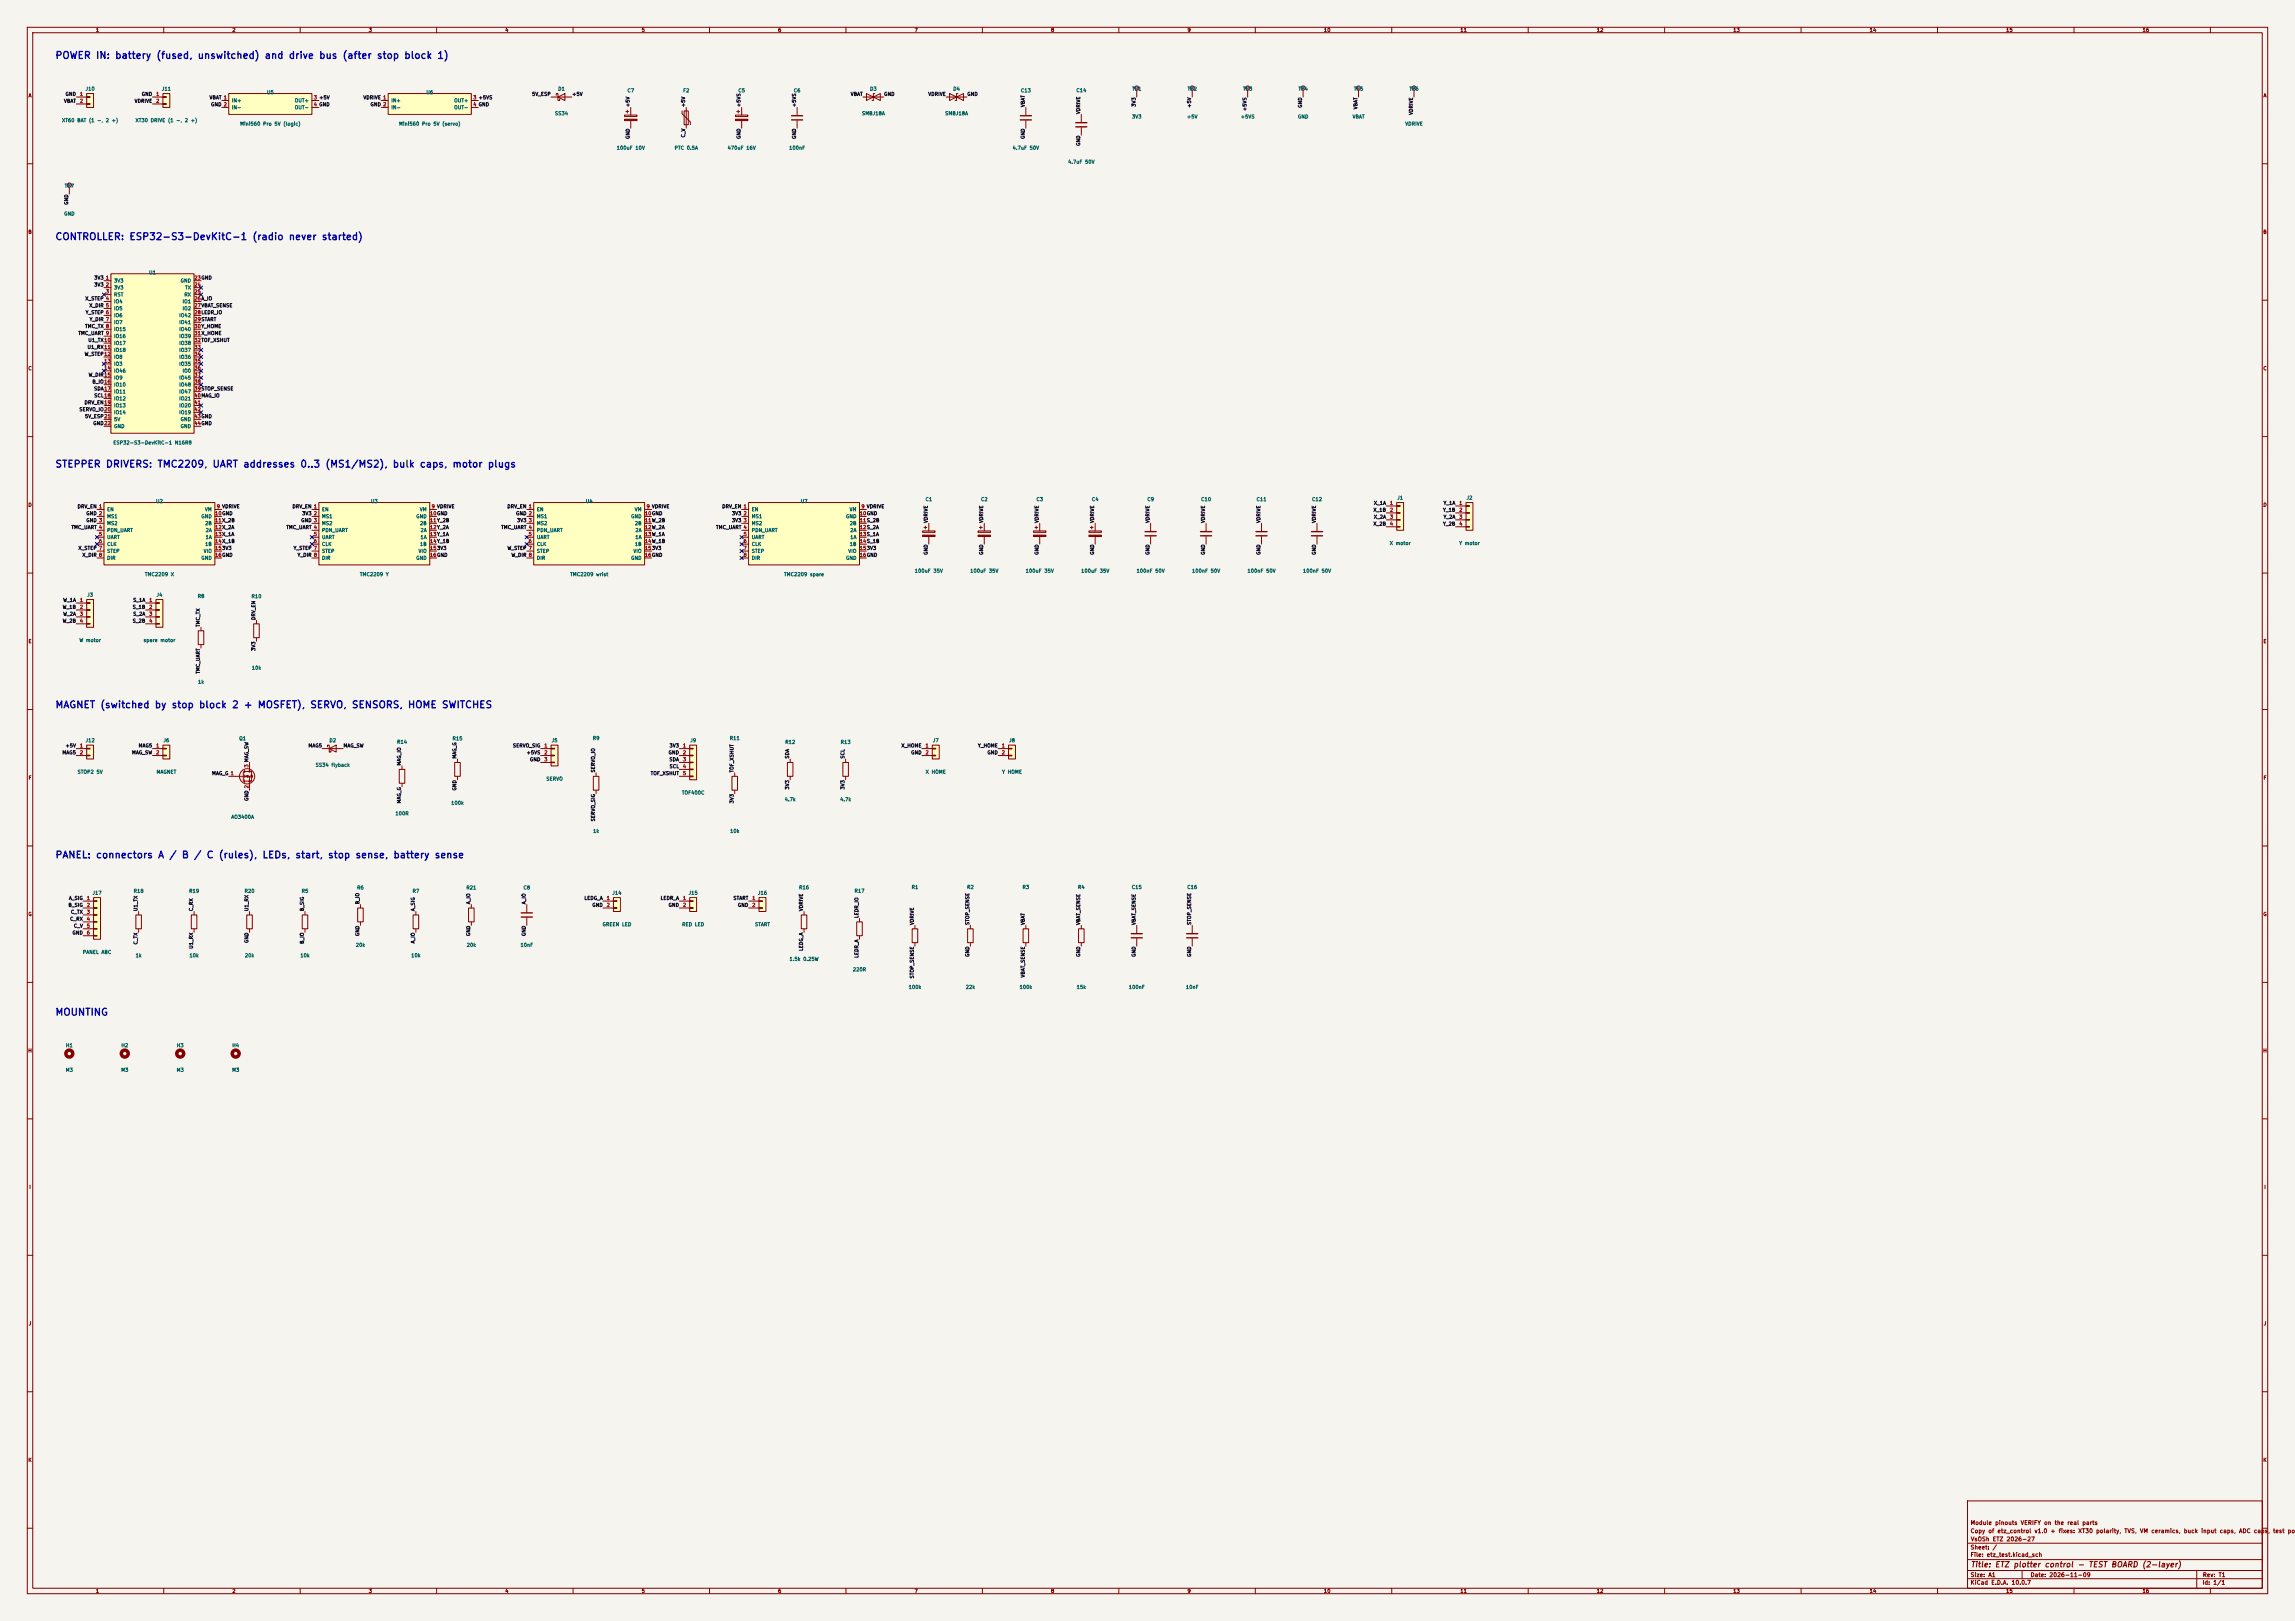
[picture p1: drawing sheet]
<svg xmlns="http://www.w3.org/2000/svg" width="841mm" height="594mm" viewBox="0 0 841 594" stroke-linecap="round" stroke-linejoin="round" font-family="sans-serif">
<defs><g id="words">
<g font-size="2.5" fill="#0000c2">
<text x="20.1" y="22.2">POWER IN: battery (fused, unswitched) and drive bus (after stop block 1)</text>
<text x="20.1" y="88.6">CONTROLLER: ESP32-S3-DevKitC-1 (radio never started)</text>
<text x="20.1" y="171.9">STEPPER DRIVERS: TMC2209, UART addresses 0..3 (MS1/MS2), bulk caps, motor plugs</text>
<text x="20.1" y="260.1">MAGNET (switched by stop block 2 + MOSFET), SERVO, SENSORS, HOME SWITCHES</text>
<text x="20.1" y="315.2">PANEL: connectors A / B / C (rules), LEDs, start, stop sense, battery sense</text>
<text x="20.1" y="372.8">MOUNTING</text>
</g>
<text font-size="2" fill="#840000" x="722" y="574.8">Title: ETZ plotter control - TEST BOARD (2-layer)</text>
<g font-size="1.5" fill="#840000">
<text x="721.9" y="562.1">Copy of etz_control v1.0 + fixes: XT30 polarity, TVS, VM ceramics, buck input caps, ADC caps, test poin</text>
<text x="721.9" y="559.1">Module pinouts VERIFY on the real parts</text>
<text x="721.9" y="568.1">Sheet: /</text>
<text x="722" y="565.1">VsOSh ETZ 2026-27</text>
<text x="721.9" y="570.8">File: etz_test.kicad_sch</text>
<text x="721.9" y="581">KiCad E.D.A. 10.0.7</text>
<text x="721.9" y="578.2">Size: A1</text>
<text x="743.9" y="578.2">Date: 2026-11-09</text>
<text x="806.9" y="581">Id: 1/1</text>
<text x="807" y="578.2">Rev: T1</text>
</g>
<g font-size="1.3" fill="#840000">
<text x="35" y="12">1</text>
<text x="85" y="12">2</text>
<text x="135" y="12">3</text>
<text x="185" y="12">4</text>
<text x="235" y="12">5</text>
<text x="285" y="12">6</text>
<text x="335" y="12">7</text>
<text x="385" y="12">8</text>
<text x="435" y="12">9</text>
<text x="485" y="12">10</text>
<text x="535" y="12">11</text>
<text x="585" y="12">12</text>
<text x="635" y="12">13</text>
<text x="685" y="12">14</text>
<text x="735" y="12">15</text>
<text x="785" y="12">16</text>
<text x="10.3" y="36">A</text>
<text x="829.3" y="36">A</text>
<text x="10.2" y="86">B</text>
<text x="829.2" y="86">B</text>
<text x="10.2" y="136">C</text>
<text x="829.2" y="136">C</text>
<text x="10.2" y="186">D</text>
<text x="829.2" y="186">D</text>
<text x="10.3" y="236">E</text>
<text x="829.3" y="236">E</text>
<text x="10.3" y="286">F</text>
<text x="829.3" y="286">F</text>
<text x="10.2" y="336">G</text>
<text x="829.2" y="336">G</text>
<text x="10.2" y="386">H</text>
<text x="829.2" y="386">H</text>
<text x="10.6" y="436">I</text>
<text x="829.6" y="436">I</text>
<text x="10.4" y="486">J</text>
<text x="829.4" y="486">J</text>
<text x="10.2" y="536">K</text>
<text x="829.2" y="536">K</text>
<text x="35" y="584">1</text>
<text x="85" y="584">2</text>
<text x="135" y="584">3</text>
<text x="185" y="584">4</text>
<text x="235" y="584">5</text>
<text x="285" y="584">6</text>
<text x="335" y="584">7</text>
<text x="385" y="584">8</text>
<text x="435" y="584">9</text>
<text x="485" y="584">10</text>
<text x="535" y="584">11</text>
<text x="585" y="584">12</text>
<text x="635" y="584">13</text>
<text x="685" y="584">14</text>
<text x="735" y="584">15</text>
<text x="785" y="584">16</text>
</g>
<g font-size="1.3" fill="#0f0f0f">
<text x="23.8" y="35.4">GND</text>
<text x="51.8" y="35.4">GND</text>
<text x="194.8" y="35.4">5V_ESP</text>
<text x="209.5" y="35.4">+5V</text>
<text x="311.6" y="35.4">VBAT</text>
<text x="323.8" y="35.4">GND</text>
<text x="340" y="35.4">VDRIVE</text>
<text x="354.3" y="35.4">GND</text>
<text x="23.3" y="38">VBAT</text>
<text x="49.2" y="38">VDRIVE</text>
<text x="76.6" y="36.7">VBAT 1</text>
<text x="77.2" y="39.2">GND 2</text>
<text x="133" y="36.7">VDRIVE 1</text>
<text x="135.6" y="39.2">GND 2</text>
<text x="231" y="39.4" transform="rotate(-90 231 39.4)">+5V</text>
<text x="251.3" y="39.4" transform="rotate(-90 251.3 39.4)">+5V</text>
<text x="271.7" y="39.4" transform="rotate(-90 271.7 39.4)">+5VS</text>
<text x="292" y="39.4" transform="rotate(-90 292 39.4)">+5VS</text>
<text x="375.8" y="39.4" transform="rotate(-90 375.8 39.4)">VBAT</text>
<text x="396.1" y="41.9" transform="rotate(-90 396.1 41.9)">VDRIVE</text>
<text x="416.4" y="39.3" transform="rotate(-90 416.4 39.3)">3V3</text>
<text x="436.8" y="39.7" transform="rotate(-90 436.8 39.7)">+5V</text>
<text x="457.1" y="40.9" transform="rotate(-90 457.1 40.9)">+5VS</text>
<text x="477.4" y="39.7" transform="rotate(-90 477.4 39.7)">GND</text>
<text x="497.7" y="40.2" transform="rotate(-90 497.7 40.2)">VBAT</text>
<text x="518" y="42.3" transform="rotate(-90 518 42.3)">VDRIVE</text>
<text x="231" y="51.1" transform="rotate(-90 231 51.1)">GND</text>
<text x="251.3" y="50.5" transform="rotate(-90 251.3 50.5)">C_V</text>
<text x="271.7" y="51.1" transform="rotate(-90 271.7 51.1)">GND</text>
<text x="292" y="51.1" transform="rotate(-90 292 51.1)">GND</text>
<text x="375.8" y="51.1" transform="rotate(-90 375.8 51.1)">GND</text>
<text x="396.1" y="53.6" transform="rotate(-90 396.1 53.6)">GND</text>
<text x="25.3" y="75.2" transform="rotate(-90 25.3 75.2)">GND</text>
<text x="34.4" y="105.3">3V3</text>
<text x="34.4" y="102.7">3V3</text>
<text x="31.1" y="110.4">X_STEP 4</text>
<text x="32.6" y="112.9">X_DIR 5</text>
<text x="31.2" y="115.4">Y_STEP 6</text>
<text x="32.7" y="118">Y_DIR 7</text>
<text x="28.6" y="123.1">TMC_UART 9</text>
<text x="31" y="120.5">TMC_TX 8</text>
<text x="32.2" y="125.6">U1_TX10</text>
<text x="30.9" y="130.7">W_STEP12</text>
<text x="31.9" y="128.1">U1_RX11</text>
<text x="32.3" y="138.3">W_DIR15</text>
<text x="33.7" y="140.8">B_IO16</text>
<text x="34.3" y="143.4">SDA17</text>
<text x="30.8" y="148.5">DRV_EN19</text>
<text x="34.4" y="145.9">SCL18</text>
<text x="28.9" y="151">SERVO_IO20</text>
<text x="31" y="153.5">5V_ESP21</text>
<text x="34" y="156.1">GND22</text>
<text x="503.3" y="185.3">X_1A</text>
<text x="528.8" y="185.3">Y_1A</text>
<text x="28.3" y="186.6">DRV_EN 1</text>
<text x="31.5" y="189.1">GND 2</text>
<text x="31.5" y="191.6">GND 3</text>
<text x="107" y="186.6">DRV_EN 1</text>
<text x="110.2" y="191.6">GND 3</text>
<text x="110.6" y="189.1">3V3</text>
<text x="185.7" y="186.6">DRV_EN 1</text>
<text x="188.9" y="189.1">GND 2</text>
<text x="189.3" y="191.6">3V3</text>
<text x="264.5" y="186.6">DRV_EN 1</text>
<text x="268" y="189.1">3V3</text>
<text x="268" y="191.6">3V3</text>
<text x="340.2" y="191.8" transform="rotate(-90 340.2 191.8)">VDRIVE</text>
<text x="360.6" y="191.8" transform="rotate(-90 360.6 191.8)">VDRIVE</text>
<text x="380.9" y="191.8" transform="rotate(-90 380.9 191.8)">VDRIVE</text>
<text x="401.2" y="191.8" transform="rotate(-90 401.2 191.8)">VDRIVE</text>
<text x="421.5" y="191.8" transform="rotate(-90 421.5 191.8)">VDRIVE</text>
<text x="441.8" y="191.8" transform="rotate(-90 441.8 191.8)">VDRIVE</text>
<text x="462.2" y="191.8" transform="rotate(-90 462.2 191.8)">VDRIVE</text>
<text x="482.5" y="191.8" transform="rotate(-90 482.5 191.8)">VDRIVE</text>
<text x="503.1" y="187.8">X_1B</text>
<text x="503.3" y="190.4">X_2A</text>
<text x="528.6" y="187.8">Y_1B</text>
<text x="528.8" y="190.4">Y_2A</text>
<text x="26" y="194.2">TMC_UART 4</text>
<text x="104.8" y="194.2">TMC_UART 4</text>
<text x="183.5" y="194.2">TMC_UART 4</text>
<text x="262.2" y="194.2">TMC_UART 4</text>
<text x="503.1" y="192.9">X_2B</text>
<text x="528.6" y="192.9">Y_2B</text>
<text x="28.6" y="201.8">X_STEP 7</text>
<text x="107.4" y="201.8">Y_STEP 7</text>
<text x="185.8" y="201.8">W_STEP 7</text>
<text x="340.2" y="203.5" transform="rotate(-90 340.2 203.5)">GND</text>
<text x="360.6" y="203.5" transform="rotate(-90 360.6 203.5)">GND</text>
<text x="380.9" y="203.5" transform="rotate(-90 380.9 203.5)">GND</text>
<text x="401.2" y="203.5" transform="rotate(-90 401.2 203.5)">GND</text>
<text x="421.5" y="203.5" transform="rotate(-90 421.5 203.5)">GND</text>
<text x="441.8" y="203.5" transform="rotate(-90 441.8 203.5)">GND</text>
<text x="462.2" y="203.5" transform="rotate(-90 462.2 203.5)">GND</text>
<text x="482.5" y="203.5" transform="rotate(-90 482.5 203.5)">GND</text>
<text x="30" y="204.3">X_DIR 8</text>
<text x="108.9" y="204.3">Y_DIR 8</text>
<text x="187.2" y="204.3">W_DIR 8</text>
<text x="23" y="220.9">W_1A</text>
<text x="48.6" y="220.9">S_1A</text>
<text x="22.8" y="223.4">W_1B</text>
<text x="23" y="225.9">W_2A</text>
<text x="48.5" y="223.4">S_1B</text>
<text x="48.6" y="225.9">S_2A</text>
<text x="93.9" y="227.4" transform="rotate(-90 93.9 227.4)">DRV_EN</text>
<text x="22.8" y="228.5">W_2B</text>
<text x="48.5" y="228.5">S_2B</text>
<text x="73.5" y="229.9" transform="rotate(-90 73.5 229.9)">TMC_TX</text>
<text x="93.9" y="238.7" transform="rotate(-90 93.9 238.7)">3V3</text>
<text x="73.5" y="247" transform="rotate(-90 73.5 247)">TMC_UART</text>
<text x="23.8" y="274.2">+5V</text>
<text x="50.6" y="274.2">MAG5</text>
<text x="112.9" y="274.2">MAG5</text>
<text x="125.7" y="274.2">MAG_SW</text>
<text x="187.8" y="274.2">SERVO_SIG</text>
<text x="245.2" y="274.2">3V3</text>
<text x="330.2" y="274.2">X_HOME</text>
<text x="358.2" y="274.2">Y_HOME</text>
<text x="22.7" y="276.7">MAG5</text>
<text x="48.2" y="276.7">MAG_SW</text>
<text x="147.2" y="280.7" transform="rotate(-90 147.2 280.7)">MAG_IO</text>
<text x="167.5" y="278.2" transform="rotate(-90 167.5 278.2)">MAG_G</text>
<text x="192.8" y="276.7">+5VS</text>
<text x="194" y="279.3">GND</text>
<text x="244.8" y="276.7">GND</text>
<text x="245.1" y="279.3">SDA</text>
<text x="245.2" y="281.8">SCL</text>
<text x="289.4" y="278.2" transform="rotate(-90 289.4 278.2)">SDA</text>
<text x="309.8" y="278.2" transform="rotate(-90 309.8 278.2)">SCL</text>
<text x="333.7" y="276.7">GND</text>
<text x="361.7" y="276.7">GND</text>
<text x="77.5" y="284.4">MAG_G 1</text>
<text x="218.3" y="283.2" transform="rotate(-90 218.3 283.2)">SERVO_IO</text>
<text x="238.3" y="284.4">TOF_XSHUT</text>
<text x="269.1" y="283.2" transform="rotate(-90 269.1 283.2)">TOF_XSHUT</text>
<text x="91.3" y="293.7" transform="rotate(-90 91.3 293.7)">GND 2</text>
<text x="167.5" y="289.8" transform="rotate(-90 167.5 289.8)">GND</text>
<text x="289.4" y="289.5" transform="rotate(-90 289.4 289.5)">3V3</text>
<text x="309.8" y="289.5" transform="rotate(-90 309.8 289.5)">3V3</text>
<text x="147.2" y="294.6" transform="rotate(-90 147.2 294.6)">MAG_G</text>
<text x="269.1" y="294.6" transform="rotate(-90 269.1 294.6)">3V3</text>
<text x="218.3" y="301.2" transform="rotate(-90 218.3 301.2)">SERVO_SIG</text>
<text x="24.9" y="332.6">B_SIG</text>
<text x="25.1" y="330.1">A_SIG</text>
<text x="25.8" y="335.2">C_TX</text>
<text x="50.7" y="334" transform="rotate(-90 50.7 334)">U1_TX</text>
<text x="71" y="334" transform="rotate(-90 71 334)">C_RX</text>
<text x="91.3" y="334" transform="rotate(-90 91.3 334)">U1_RX</text>
<text x="111.6" y="334" transform="rotate(-90 111.6 334)">B_SIG</text>
<text x="132" y="331.5" transform="rotate(-90 132 331.5)">B_IO</text>
<text x="152.3" y="334" transform="rotate(-90 152.3 334)">A_SIG</text>
<text x="172.6" y="331.5" transform="rotate(-90 172.6 331.5)">A_IO</text>
<text x="192.9" y="331.5" transform="rotate(-90 192.9 331.5)">A_IO</text>
<text x="214" y="330.1">LEDG_A</text>
<text x="216.9" y="332.6">GND</text>
<text x="241.9" y="330.1">LEDR_A</text>
<text x="244.8" y="332.6">GND</text>
<text x="268.6" y="330.1">START</text>
<text x="270.2" y="332.6">GND</text>
<text x="294.5" y="334" transform="rotate(-90 294.5 334)">VDRIVE</text>
<text x="25.5" y="337.7">C_RX</text>
<text x="26.9" y="340.2">C_V</text>
<text x="314.8" y="336.6" transform="rotate(-90 314.8 336.6)">LEDR_IO</text>
<text x="335.2" y="339.1" transform="rotate(-90 335.2 339.1)">VDRIVE</text>
<text x="355.5" y="339.1" transform="rotate(-90 355.5 339.1)">STOP_SENSE</text>
<text x="375.8" y="339.1" transform="rotate(-90 375.8 339.1)">VBAT</text>
<text x="396.1" y="339.1" transform="rotate(-90 396.1 339.1)">VBAT_SENSE</text>
<text x="416.4" y="339.1" transform="rotate(-90 416.4 339.1)">VBAT_SENSE</text>
<text x="436.8" y="339.1" transform="rotate(-90 436.8 339.1)">STOP_SENSE</text>
<text x="26.4" y="342.8">GND</text>
<text x="50.7" y="346.3" transform="rotate(-90 50.7 346.3)">C_TX</text>
<text x="71" y="347.8" transform="rotate(-90 71 347.8)">U1_RX</text>
<text x="91.3" y="345.7" transform="rotate(-90 91.3 345.7)">GND</text>
<text x="111.6" y="346" transform="rotate(-90 111.6 346)">B_IO</text>
<text x="132" y="343.2" transform="rotate(-90 132 343.2)">GND</text>
<text x="152.3" y="345.8" transform="rotate(-90 152.3 345.8)">A_IO</text>
<text x="172.6" y="343.2" transform="rotate(-90 172.6 343.2)">GND</text>
<text x="192.9" y="343.2" transform="rotate(-90 192.9 343.2)">GND</text>
<text x="294.5" y="348.6" transform="rotate(-90 294.5 348.6)">LEDG_A</text>
<text x="314.8" y="351.2" transform="rotate(-90 314.8 351.2)">LEDR_A</text>
<text x="355.5" y="350.8" transform="rotate(-90 355.5 350.8)">GND</text>
<text x="396.1" y="350.8" transform="rotate(-90 396.1 350.8)">GND</text>
<text x="416.4" y="350.8" transform="rotate(-90 416.4 350.8)">GND</text>
<text x="436.8" y="350.8" transform="rotate(-90 436.8 350.8)">GND</text>
<text x="335.2" y="358.7" transform="rotate(-90 335.2 358.7)">STOP_SENSE</text>
<text x="375.8" y="358.4" transform="rotate(-90 375.8 358.4)">VBAT_SENSE</text>
</g>
<g font-size="1.3" fill="#a90000">
<text x="29.1" y="35.4">1</text>
<text x="57.1" y="35.4">1</text>
<text x="29.1" y="38">2</text>
<text x="57.1" y="38">2</text>
<text x="114.8" y="36.7">3 +5V</text>
<text x="114.8" y="39.2">4 GND</text>
<text x="173.3" y="36.7">3 +5VS</text>
<text x="173.3" y="39.2">4 GND</text>
<text x="38.6" y="102.7">1</text>
<text x="38.6" y="105.3">2</text>
<text x="38.6" y="107.8">3</text>
<text x="71.1" y="102.7">23GND</text>
<text x="71.1" y="105.3">24</text>
<text x="71.1" y="107.8">25</text>
<text x="71.1" y="110.4">26A_IO</text>
<text x="71.1" y="112.9">27VBAT_SENSE</text>
<text x="71.1" y="115.4">28LEDR_IO</text>
<text x="71.1" y="118">29START</text>
<text x="71.1" y="120.5">30Y_HOME</text>
<text x="71.1" y="123.1">31X_HOME</text>
<text x="71.1" y="125.6">32TOF_XSHUT</text>
<text x="71.1" y="128.1">33</text>
<text x="71.1" y="130.7">34</text>
<text x="38" y="133.2">13</text>
<text x="38" y="135.8">14</text>
<text x="71.1" y="133.2">35</text>
<text x="71.1" y="135.8">36</text>
<text x="71.1" y="138.3">37</text>
<text x="71.1" y="140.8">38</text>
<text x="71.1" y="143.4">39STOP_SENSE</text>
<text x="71.1" y="145.9">40MAG_IO</text>
<text x="71.1" y="148.5">41</text>
<text x="71.1" y="151">42</text>
<text x="71.1" y="153.5">43GND</text>
<text x="71.1" y="156.1">44GND</text>
<text x="509.2" y="185.3">1</text>
<text x="534.6" y="185.3">1</text>
<text x="78.7" y="189.1">10GND</text>
<text x="78.7" y="191.6">11X_2B</text>
<text x="79.3" y="186.6">9 VDRIVE</text>
<text x="114.8" y="189.1">2</text>
<text x="157.4" y="189.1">10GND</text>
<text x="157.4" y="191.6">11Y_2B</text>
<text x="158" y="186.6">9 VDRIVE</text>
<text x="193.6" y="191.6">3</text>
<text x="236.2" y="189.1">10GND</text>
<text x="236.2" y="191.6">11W_2B</text>
<text x="236.8" y="186.6">9 VDRIVE</text>
<text x="272.3" y="189.1">2</text>
<text x="272.3" y="191.6">3</text>
<text x="314.9" y="189.1">10GND</text>
<text x="314.9" y="191.6">11S_2B</text>
<text x="315.5" y="186.6">9 VDRIVE</text>
<text x="509.2" y="187.8">2</text>
<text x="509.2" y="190.4">3</text>
<text x="534.6" y="187.8">2</text>
<text x="534.6" y="190.4">3</text>
<text x="36.1" y="196.7">5</text>
<text x="78.7" y="194.2">12X_2A</text>
<text x="78.7" y="196.7">13X_1A</text>
<text x="114.8" y="196.7">5</text>
<text x="157.4" y="194.2">12Y_2A</text>
<text x="157.4" y="196.7">13Y_1A</text>
<text x="193.6" y="196.7">5</text>
<text x="236.2" y="194.2">12W_2A</text>
<text x="236.2" y="196.7">13W_1A</text>
<text x="272.3" y="196.7">5</text>
<text x="314.9" y="194.2">12S_2A</text>
<text x="314.9" y="196.7">13S_1A</text>
<text x="509.2" y="192.9">4</text>
<text x="534.6" y="192.9">4</text>
<text x="36.1" y="199.3">6</text>
<text x="78.7" y="199.3">14X_1B</text>
<text x="78.7" y="201.8">153V3</text>
<text x="114.8" y="199.3">6</text>
<text x="157.4" y="199.3">14Y_1B</text>
<text x="157.4" y="201.8">153V3</text>
<text x="193.6" y="199.3">6</text>
<text x="236.2" y="199.3">14W_1B</text>
<text x="236.2" y="201.8">153V3</text>
<text x="272.3" y="199.3">6</text>
<text x="272.3" y="201.8">7</text>
<text x="314.9" y="199.3">14S_1B</text>
<text x="314.9" y="201.8">153V3</text>
<text x="78.7" y="204.3">16GND</text>
<text x="157.4" y="204.3">16GND</text>
<text x="236.2" y="204.3">16GND</text>
<text x="272.3" y="204.3">8</text>
<text x="314.9" y="204.3">16GND</text>
<text x="29.1" y="220.8">1</text>
<text x="54.5" y="220.8">1</text>
<text x="29.1" y="223.4">2</text>
<text x="29.1" y="225.9">3</text>
<text x="54.5" y="223.4">2</text>
<text x="54.5" y="225.9">3</text>
<text x="29.1" y="228.5">4</text>
<text x="54.5" y="228.5">4</text>
<text x="29.1" y="274.2">1</text>
<text x="57.1" y="274.2">1</text>
<text x="199.3" y="274.2">1</text>
<text x="250.1" y="274.2">1</text>
<text x="339" y="274.2">1</text>
<text x="366.9" y="274.2">1</text>
<text x="29.1" y="276.7">2</text>
<text x="57.1" y="276.7">2</text>
<text x="91.3" y="281.4" transform="rotate(-90 91.3 281.4)">3 MAG_SW</text>
<text x="199.3" y="276.7">2</text>
<text x="199.3" y="279.3">3</text>
<text x="250.1" y="276.7">2</text>
<text x="250.1" y="279.3">3</text>
<text x="250.1" y="281.8">4</text>
<text x="339" y="276.7">2</text>
<text x="366.9" y="276.7">2</text>
<text x="250.1" y="284.3">5</text>
<text x="31.7" y="330.1">1</text>
<text x="31.7" y="332.6">2</text>
<text x="31.7" y="335.1">3</text>
<text x="222.2" y="330.1">1</text>
<text x="222.2" y="332.6">2</text>
<text x="250.1" y="330.1">1</text>
<text x="250.1" y="332.6">2</text>
<text x="275.5" y="330.1">1</text>
<text x="275.5" y="332.6">2</text>
<text x="31.7" y="337.7">4</text>
<text x="31.7" y="340.2">5</text>
<text x="31.7" y="342.8">6</text>
</g>
<g font-size="1.3" fill="#006464">
<text x="31.2" y="33.5">J10</text>
<text x="59.1" y="33.5">J11</text>
<text x="97.7" y="34.8">U5</text>
<text x="156.1" y="34.8">U6</text>
<text x="204.4" y="33.5">D1</text>
<text x="229.8" y="34.1">C7</text>
<text x="250.2" y="34.1">F2</text>
<text x="270.4" y="34.1">C5</text>
<text x="290.7" y="34.1">C6</text>
<text x="318.7" y="33.5">D3</text>
<text x="349.2" y="33.5">D4</text>
<text x="373.9" y="34.1">C13</text>
<text x="394.3" y="34.1">C14</text>
<text x="414.7" y="33.5">TP1</text>
<text x="435" y="33.5">TP2</text>
<text x="455.3" y="33.5">TP3</text>
<text x="475.7" y="33.5">TP4</text>
<text x="496" y="33.5">TP5</text>
<text x="516.3" y="33.5">TP6</text>
<text x="84.8" y="37.8">IN+</text>
<text x="84.8" y="40.3">IN-</text>
<text x="107.9" y="37.8">OUT+</text>
<text x="107.9" y="40.3">OUT-</text>
<text x="143.2" y="37.8">IN+</text>
<text x="143.2" y="40.3">IN-</text>
<text x="166.3" y="37.8">OUT+</text>
<text x="166.3" y="40.3">OUT-</text>
<text x="22.6" y="45.1">XT60 BAT (1 -, 2 +)</text>
<text x="49.5" y="45.1">XT30 DRIVE (1 -, 2 +)</text>
<text x="87.8" y="46.3">Mini560 Pro 5V (logic)</text>
<text x="146.1" y="46.3">Mini560 Pro 5V (servo)</text>
<text x="203.2" y="42.5">SS34</text>
<text x="315.7" y="42.5">SMBJ18A</text>
<text x="346.2" y="42.5">SMBJ18A</text>
<text x="414.7" y="43.7">3V3</text>
<text x="434.8" y="43.7">+5V</text>
<text x="454.5" y="43.7">+5VS</text>
<text x="475.5" y="43.7">GND</text>
<text x="495.5" y="43.7">VBAT</text>
<text x="514.8" y="46.3">VDRIVE</text>
<text x="225.8" y="55.2">100uF 10V</text>
<text x="247" y="55.2">PTC 0.5A</text>
<text x="266.5" y="55.2">470uF 16V</text>
<text x="289" y="55.2">100nF</text>
<text x="370.9" y="55.2">4.7uF 50V</text>
<text x="391.2" y="60.3">4.7uF 50V</text>
<text x="23.5" y="69.1">TP7</text>
<text x="23.3" y="79.3">GND</text>
<text x="54.5" y="100.8">U1</text>
<text x="41.6" y="103.8">3V3</text>
<text x="41.6" y="106.4">3V3</text>
<text x="66" y="103.8">GND</text>
<text x="67.7" y="106.4">TX</text>
<text x="41.6" y="108.9">RST</text>
<text x="41.6" y="111.5">IO4</text>
<text x="41.6" y="114">IO5</text>
<text x="66.7" y="111.5">IO1</text>
<text x="66.7" y="114">IO2</text>
<text x="67.4" y="108.9">RX</text>
<text x="41.6" y="116.5">IO6</text>
<text x="41.6" y="119.1">IO7</text>
<text x="65.5" y="116.5">IO42</text>
<text x="65.5" y="119.1">IO41</text>
<text x="41.6" y="121.6">IO15</text>
<text x="41.6" y="124.2">IO16</text>
<text x="65.5" y="121.6">IO40</text>
<text x="65.5" y="124.2">IO39</text>
<text x="41.6" y="126.7">IO17</text>
<text x="41.6" y="129.2">IO18</text>
<text x="41.6" y="131.8">IO8</text>
<text x="65.5" y="126.7">IO38</text>
<text x="65.5" y="129.2">IO37</text>
<text x="65.5" y="131.8">IO36</text>
<text x="41.6" y="134.3">IO3</text>
<text x="41.6" y="136.9">IO46</text>
<text x="65.5" y="134.3">IO35</text>
<text x="66.7" y="136.9">IO0</text>
<text x="41.6" y="139.4">IO9</text>
<text x="41.6" y="141.9">IO10</text>
<text x="65.5" y="139.4">IO45</text>
<text x="65.5" y="141.9">IO48</text>
<text x="41.6" y="144.5">IO11</text>
<text x="41.6" y="147">IO12</text>
<text x="41.6" y="149.6">IO13</text>
<text x="65.5" y="144.5">IO47</text>
<text x="65.5" y="147">IO21</text>
<text x="65.5" y="149.6">IO20</text>
<text x="41.6" y="152.1">IO14</text>
<text x="41.6" y="154.6">5V</text>
<text x="65.5" y="152.1">IO19</text>
<text x="66" y="154.6">GND</text>
<text x="41.6" y="157.2">GND</text>
<text x="66" y="157.2">GND</text>
<text x="41.4" y="163.2">ESP32-S3-DevKitC-1 N16R8</text>
<text x="57" y="184.7">U2</text>
<text x="135.8" y="184.7">U3</text>
<text x="214.5" y="184.7">U4</text>
<text x="293.2" y="184.7">U7</text>
<text x="339" y="183.9">C1</text>
<text x="359.3" y="183.9">C2</text>
<text x="379.6" y="183.9">C3</text>
<text x="400" y="183.9">C4</text>
<text x="420.3" y="183.9">C9</text>
<text x="440" y="183.9">C10</text>
<text x="460.3" y="183.9">C11</text>
<text x="480.6" y="183.9">C12</text>
<text x="511.9" y="183.4">J1</text>
<text x="537.3" y="183.4">J2</text>
<text x="39.1" y="187.7">EN</text>
<text x="39.1" y="190.2">MS1</text>
<text x="73.6" y="190.2">GND</text>
<text x="75" y="187.7">VM</text>
<text x="117.8" y="187.7">EN</text>
<text x="117.8" y="190.2">MS1</text>
<text x="152.4" y="190.2">GND</text>
<text x="153.7" y="187.7">VM</text>
<text x="196.6" y="187.7">EN</text>
<text x="196.6" y="190.2">MS1</text>
<text x="231.1" y="190.2">GND</text>
<text x="232.4" y="187.7">VM</text>
<text x="275.3" y="187.7">EN</text>
<text x="275.3" y="190.2">MS1</text>
<text x="309.8" y="190.2">GND</text>
<text x="311.2" y="187.7">VM</text>
<text x="39.1" y="192.7">MS2</text>
<text x="39.1" y="195.3">PDN_UART</text>
<text x="39.1" y="197.8">UART</text>
<text x="75" y="192.7">2B</text>
<text x="75.2" y="195.3">2A</text>
<text x="75.2" y="197.8">1A</text>
<text x="117.8" y="192.7">MS2</text>
<text x="117.8" y="195.3">PDN_UART</text>
<text x="117.8" y="197.8">UART</text>
<text x="153.8" y="192.7">2B</text>
<text x="153.9" y="195.3">2A</text>
<text x="153.9" y="197.8">1A</text>
<text x="196.6" y="192.7">MS2</text>
<text x="196.6" y="195.3">PDN_UART</text>
<text x="196.6" y="197.8">UART</text>
<text x="232.5" y="192.7">2B</text>
<text x="232.7" y="195.3">2A</text>
<text x="232.7" y="197.8">1A</text>
<text x="275.3" y="192.7">MS2</text>
<text x="275.3" y="195.3">PDN_UART</text>
<text x="275.3" y="197.8">UART</text>
<text x="311.2" y="192.7">2B</text>
<text x="311.4" y="195.3">2A</text>
<text x="311.4" y="197.8">1A</text>
<text x="39.1" y="200.4">CLK</text>
<text x="39.1" y="202.9">STEP</text>
<text x="74.5" y="202.9">VIO</text>
<text x="75" y="200.4">1B</text>
<text x="117.8" y="200.4">CLK</text>
<text x="117.8" y="202.9">STEP</text>
<text x="153.2" y="202.9">VIO</text>
<text x="153.8" y="200.4">1B</text>
<text x="196.6" y="200.4">CLK</text>
<text x="196.6" y="202.9">STEP</text>
<text x="232" y="202.9">VIO</text>
<text x="232.5" y="200.4">1B</text>
<text x="275.3" y="200.4">CLK</text>
<text x="275.3" y="202.9">STEP</text>
<text x="310.7" y="202.9">VIO</text>
<text x="311.2" y="200.4">1B</text>
<text x="509.1" y="200">X motor</text>
<text x="534.6" y="200">Y motor</text>
<text x="39.1" y="205.4">DIR</text>
<text x="73.6" y="205.4">GND</text>
<text x="117.8" y="205.4">DIR</text>
<text x="152.4" y="205.4">GND</text>
<text x="196.6" y="205.4">DIR</text>
<text x="231.1" y="205.4">GND</text>
<text x="275.3" y="205.4">DIR</text>
<text x="309.8" y="205.4">GND</text>
<text x="52.9" y="211.4">TMC2209 X</text>
<text x="131.7" y="211.4">TMC2209 Y</text>
<text x="208.8" y="211.4">TMC2209 wrist</text>
<text x="287.2" y="211.4">TMC2209 spare</text>
<text x="335.1" y="210.2">100uF 35V</text>
<text x="355.4" y="210.2">100uF 35V</text>
<text x="375.7" y="210.2">100uF 35V</text>
<text x="396" y="210.2">100uF 35V</text>
<text x="416.3" y="210.2">100nF 50V</text>
<text x="436.7" y="210.2">100nF 50V</text>
<text x="457" y="210.2">100nF 50V</text>
<text x="477.3" y="210.2">100nF 50V</text>
<text x="31.8" y="218.9">J3</text>
<text x="57.2" y="218.9">J4</text>
<text x="72.3" y="219.4">R8</text>
<text x="92" y="219.5">R10</text>
<text x="28.9" y="235.6">W motor</text>
<text x="52.5" y="235.6">spare motor</text>
<text x="92.1" y="245.7">10k</text>
<text x="72.4" y="250.9">1k</text>
<text x="31.2" y="272.3">J12</text>
<text x="59.7" y="272.3">J6</text>
<text x="87.5" y="271.6">Q1</text>
<text x="120.6" y="272.3">D2</text>
<text x="145.3" y="272.8">R14</text>
<text x="165.7" y="271.6">R15</text>
<text x="202" y="272.3">J5</text>
<text x="217.1" y="271.5">R9</text>
<text x="252.8" y="272.3">J9</text>
<text x="267.3" y="271.5">R11</text>
<text x="287.6" y="272.9">R12</text>
<text x="307.9" y="272.9">R13</text>
<text x="341.7" y="272.3">J7</text>
<text x="369.6" y="272.3">J8</text>
<text x="115.5" y="281.3">SS34 flyback</text>
<text x="28.3" y="283.8">STOP2 5V</text>
<text x="57.2" y="283.8">MAGNET</text>
<text x="200" y="286.4">SERVO</text>
<text x="339.1" y="283.8">X HOME</text>
<text x="367.1" y="283.8">Y HOME</text>
<text x="249.7" y="291.4">TOF400C</text>
<text x="287.4" y="293.9">4.7k</text>
<text x="307.7" y="293.9">4.7k</text>
<text x="144.7" y="299.1">100R</text>
<text x="165.2" y="295.2">100k</text>
<text x="84.6" y="300.3">AO3400A</text>
<text x="217.2" y="305.5">1k</text>
<text x="267.4" y="305.5">10k</text>
<text x="33.7" y="328.2">J17</text>
<text x="48.8" y="327.5">R18</text>
<text x="69.1" y="327.5">R19</text>
<text x="89.5" y="327.5">R20</text>
<text x="110.4" y="327.5">R5</text>
<text x="130.7" y="326.2">R6</text>
<text x="151" y="327.5">R7</text>
<text x="170.7" y="326.2">R21</text>
<text x="191.7" y="326.2">C8</text>
<text x="224.2" y="328.2">J14</text>
<text x="252.2" y="328.2">J15</text>
<text x="277.6" y="328.2">J16</text>
<text x="292.7" y="326.2">R16</text>
<text x="313" y="327.4">R17</text>
<text x="333.9" y="326.1">R1</text>
<text x="354.2" y="326.1">R2</text>
<text x="374.6" y="326.1">R3</text>
<text x="394.9" y="326.1">R4</text>
<text x="414.6" y="326.1">C15</text>
<text x="434.9" y="326.1">C16</text>
<text x="220.6" y="339.7">GREEN LED</text>
<text x="249.8" y="339.7">RED LED</text>
<text x="276.5" y="339.7">START</text>
<text x="130.2" y="347.3">20k</text>
<text x="170.9" y="347.3">20k</text>
<text x="190.6" y="347.3">10nF</text>
<text x="30.2" y="349.9">PANEL ABC</text>
<text x="49.6" y="351.1">1k</text>
<text x="69.3" y="351.1">10k</text>
<text x="89.6" y="351.1">20k</text>
<text x="109.9" y="351.1">10k</text>
<text x="150.5" y="351.1">10k</text>
<text x="289.2" y="352.4">1.5k 0.25W</text>
<text x="312.4" y="356.2">220R</text>
<text x="332.8" y="362.7">100k</text>
<text x="353.7" y="362.7">22k</text>
<text x="373.5" y="362.7">100k</text>
<text x="394.4" y="362.7">15k</text>
<text x="413.5" y="362.7">100nF</text>
<text x="434.4" y="362.7">10nF</text>
<text x="24" y="384">H1</text>
<text x="44.3" y="384">H2</text>
<text x="64.6" y="384">H3</text>
<text x="85" y="384">H4</text>
<text x="23.9" y="393">M3</text>
<text x="44.3" y="393">M3</text>
<text x="64.6" y="393">M3</text>
<text x="84.9" y="393">M3</text>
</g>
</g></defs>
<path d="M0 0h841v594h-841z" fill="#f5f4ef" stroke="#f5f4ef" stroke-width=".37"/>
<g fill="none" stroke="#840000" stroke-width=".37">
<path d="M10 10h821v574h-821zM12 12h817v570h-817zM60 10v2M110 10v2M160 10v2M210 10v2M260 10v2M310 10v2M360 10v2M410 10v2M460 10v2M510 10v2"/>
<path d="M560 10v2M610 10v2M660 10v2M710 10v2M760 10v2M810 10v2M10 60h2M829 60h2M10 110h2M829 110h2M10 160h2M829 160h2"/>
<path d="M10 210h2M829 210h2M10 260h2M829 260h2M10 310h2M829 310h2M10 360h2M829 360h2M10 410h2M829 410h2M10 460h2M829 460h2"/>
<path d="M10 510h2M829 510h2M10 560h2M721 550h108v32h-108zM829 560h2M721 578.5h108M721 575.5h108M721 571.5h108M721 565.5h108M741 575.5v3M805 575.5v6.5M60 582v2"/>
<path d="M110 582v2M160 582v2M210 582v2M260 582v2M310 582v2M360 582v2M410 582v2M460 582v2M510 582v2M560 582v2M610 582v2M660 582v2"/>
<path d="M710 582v2M760 582v2M810 582v2"/>
</g>
<path d="M57.1 219.7h2.6v10.2h-2.6z" fill="#ffffc2"/>
<g fill="none" stroke="#840000" stroke-width=".37">
<path d="M57.1 219.7h2.6v10.2h-2.6zM53.3 221h3.8M53.3 223.5h3.8M53.3 226.1h3.8M53.3 228.6h3.8M57.1 220.9h1.3v.2h-1.3zM57.1 223.4h1.3v.2h-1.3zM57.1 225.9h1.3v.3h-1.3zM57.1 228.5h1.3v.2h-1.3zM171.7 332.7h2v5.1h-2zM172.7 331.5v1.2M172.7 337.8v1.3"/>
<path d="M193 331.5v2.8M193 336.3v2.8"/>
</g>
<path d="M191 334.5h4.1M191 336h4.1" fill="none" stroke="#840000" stroke-width=".51"/>
<path d="M34.3 328.9h2.5v15.3h-2.5z" fill="#ffffc2"/>
<g fill="none" stroke="#840000" stroke-width=".37">
<path d="M436.9 33v2.6M378.7 194.6h4.6v.5h-4.6zM379.2 193.3h1M379.7 192.8v1M381 191.8v2.8M381 196.6v2.8M146.3 281.9h2v5.1h-2zM147.3 280.7v1.2M147.3 287v1.3M30.5 330.2h3.8M30.5 332.7h3.8M30.5 335.3h3.8"/>
<path d="M30.5 337.8h3.8M34.3 328.9h2.5v15.3h-2.5zM34.3 330.1h1.3v.2h-1.3zM34.3 332.6h1.3v.3h-1.3zM34.3 335.2h1.3v.2h-1.3zM34.3 337.7h1.3v.2h-1.3zM30.5 340.4h3.8M30.5 342.9h3.8M34.3 340.2h1.3v.3h-1.3zM34.3 342.8h1.3v.2h-1.3z"/>
<circle cx="436.9" cy="32.3" r=".76"/>
</g>
<path d="M378.7 196.1h4.6v.5h-4.6z" fill="#840000" stroke="#840000" stroke-width=".37"/>
<path d="M537.2 184.1h2.5v10.2h-2.5z" fill="#ffffc2"/>
<path d="M533.4 185.4h3.8M533.4 188h3.8M533.4 190.5h3.8M533.4 193h3.8M537.2 184.1h2.5v10.2h-2.5zM537.2 185.3h1.3v.2h-1.3zM537.2 187.8h1.3v.3h-1.3zM537.2 190.4h1.3v.2h-1.3zM537.2 192.9h1.3v.3h-1.3z" fill="none" stroke="#840000" stroke-width=".37"/>
<path d="M83.8 34.3h30.5v7.6h-30.5z" fill="#ffffc2"/>
<g fill="none" stroke="#840000" stroke-width=".37">
<path d="M81.3 36.8h2.5M81.3 39.4h2.5M83.8 34.3h30.5v7.6h-30.5zM114.3 36.8h2.5M114.3 39.4h2.5M416.6 33v2.6"/>
<circle cx="416.6" cy="32.3" r=".76"/>
</g>
<path d="M40.6 100.3h30.5v58.4h-30.5z" fill="#ffffc2"/>
<g fill="none" stroke="#840000" stroke-width=".37">
<path d="M316.2 35.6h7.6M317.5 34.3v2.5l5.1-2.5v2.5zM320.5 34.3h-.5v2.5h-.5M396.2 41.9v2.8M396.2 46.7v2.8M38.1 102.9h2.5M38.1 105.4h2.5M38.1 107.9h2.5M38.1 110.5h2.5M38.1 113h2.5M38.1 115.6h2.5M38.1 118.1h2.5"/>
<path d="M40.6 100.3h30.5v58.4h-30.5zM71.1 102.9h2.6M71.1 105.4h2.6M71.1 107.9h2.6M71.1 110.5h2.6M71.1 113h2.6M71.1 115.6h2.6M71.1 118.1h2.6M38.1 120.6h2.5M38.1 123.2h2.5M38.1 125.7h2.5M38.1 128.3h2.5"/>
<path d="M38.1 130.8h2.5M38.1 133.3h2.5M38.1 135.9h2.5M38.1 138.4h2.5M71.1 120.6h2.6M71.1 123.2h2.6M71.1 125.7h2.6M71.1 128.3h2.6M71.1 130.8h2.6M71.1 133.3h2.6M71.1 135.9h2.6M71.1 138.4h2.6"/>
<path d="M38.1 141h2.5M38.1 143.5h2.5M38.1 146h2.5M38.1 148.6h2.5M38.1 151.1h2.5M38.1 153.7h2.5M38.1 156.2h2.5M71.1 141h2.6M71.1 143.5h2.6M71.1 146h2.6M71.1 148.6h2.6M71.1 151.1h2.6"/>
<path d="M71.1 153.7h2.6M71.1 156.2h2.6"/>
</g>
<path d="M394.2 45h4.1M394.2 46.5h4.1" fill="none" stroke="#840000" stroke-width=".51"/>
<path d="M142.2 34.3h30.5v7.6h-30.5z" fill="#ffffc2"/>
<g fill="none" stroke="#840000" stroke-width=".37">
<path d="M139.7 36.8h2.5M139.7 39.4h2.5M142.2 34.3h30.5v7.6h-30.5zM172.7 36.8h2.6M172.7 39.4h2.6M292.1 39.4v2.8M292.1 44.2v2.8M90.4 335.3h2.1v5.1h-2.1zM91.4 334v1.3M110.7 335.3h2.1v5.1h-2.1zM111.8 334v1.3M91.4 340.4v1.2"/>
<path d="M111.8 340.4v1.2"/>
</g>
<path d="M290.1 42.4h4M290.1 43.9h4" fill="none" stroke="#840000" stroke-width=".51"/>
<path d="M31.7 219.7h2.6v10.2h-2.6z" fill="#ffffc2"/>
<path d="M201.9 35.6h7.6M203.8 34.9v-.6h.7v2.5h.6v-.6M204.5 35.6l2.5-1.3v2.5zM31.7 219.7h2.6v10.2h-2.6zM27.9 221h3.8M27.9 223.5h3.8M27.9 226.1h3.8M27.9 228.6h3.8M31.7 220.9h1.3v.2h-1.3zM31.7 223.4h1.3v.2h-1.3zM31.7 225.9h1.3v.3h-1.3zM31.7 228.5h1.3v.2h-1.3z" fill="none" stroke="#840000" stroke-width=".37"/>
<path d="M59.7 34.3h2.5v5.1h-2.5z" fill="#ffffc2"/>
<path d="M55.9 35.6h3.8M55.9 38.1h3.8M59.7 34.3h2.5v5.1h-2.5zM59.7 35.4h1.3v.3h-1.3zM59.7 38h1.3v.2h-1.3z" fill="none" stroke="#840000" stroke-width=".37"/>
<path d="M31.7 34.3h2.6v5.1h-2.6z" fill="#ffffc2"/>
<path d="M27.9 35.6h3.8M27.9 38.1h3.8M31.7 34.3h2.6v5.1h-2.6zM31.7 35.4h1.3v.3h-1.3zM31.7 38h1.3v.2h-1.3z" fill="none" stroke="#840000" stroke-width=".37"/>
<path d="M201.9 273h2.6v7.7h-2.6z" fill="#ffffc2"/>
<g fill="none" stroke="#840000" stroke-width=".37">
<path d="M231.1 39.4v2.8M228.9 42.2h4.5v.5h-4.5zM229.4 40.9h1M229.9 40.4v1M231.1 44.2v2.8M25.4 68.6v2.5M338.1 194.6h4.5v.5h-4.5zM338.6 193.3h1M339.1 192.8v1M340.4 191.8v2.8M340.4 196.6v2.8M358.4 194.6h4.6v.5h-4.6z"/>
<path d="M358.9 193.3h1M359.4 192.8v1M360.7 191.8v2.8M360.7 196.6v2.8M72.6 231.1h2.1v5.1h-2.1zM73.7 229.9v1.2M73.7 236.2v1.3M118.1 274.3h7.6M120 273.7v-.7h.6v2.6h.7v-.6M120.6 274.3l2.6-1.3v2.6zM198.1 274.3h3.8M198.1 276.9h3.8"/>
<path d="M198.1 279.4h3.8M201.9 273h2.6v7.7h-2.6zM201.9 274.2h1.3v.2h-1.3zM201.9 276.7h1.3v.3h-1.3zM201.9 279.3h1.3v.2h-1.3zM49.8 335.3h2v5.1h-2zM50.8 334v1.3M70.1 335.3h2v5.1h-2zM71.1 334v1.3M335.3 339.1v1.3M50.8 340.4v1.2M71.1 340.4v1.2"/>
<path d="M334.3 340.4h2v5h-2zM335.3 345.4v1.3"/>
<circle cx="25.4" cy="67.8" r=".76"/>
</g>
<g fill="#840000" stroke="#840000" stroke-width=".37">
<path d="M228.9 43.7h4.5v.5h-4.5z"/>
<path d="M358.4 196.1h4.6v.5h-4.6z"/>
<path d="M338.1 196.1h4.5v.5h-4.5z"/>
</g>
<circle cx="66" cy="386.1" r="1.27" fill="none" stroke="#840000" stroke-width="1.3"/>
<path d="M274.3 184.1h40.7v22.9h-40.7z" fill="#ffffc2"/>
<g fill="none" stroke="#840000" stroke-width=".37">
<path d="M271.8 186.7h2.5M271.8 189.2h2.5M271.8 191.8h2.5M271.8 194.3h2.5M271.8 196.8h2.5M271.8 199.4h2.5M274.3 184.1h40.7v22.9h-40.7zM315 186.7h2.5M315 189.2h2.5M315 191.8h2.5M315 194.3h2.5M315 196.8h2.5"/>
<path d="M315 199.4h2.5M271.8 201.9h2.5M271.8 204.5h2.5M315 201.9h2.5M315 204.5h2.5"/>
</g>
<path d="M195.6 184.1h40.6v22.9h-40.6z" fill="#ffffc2"/>
<g fill="none" stroke="#840000" stroke-width=".37">
<path d="M271.8 39.4v2.8M457.2 33v2.6M477.5 33v2.6M269.5 42.2h4.6v.5h-4.6zM270 40.9h1M270.5 40.4v1M271.8 44.2v2.8M193 186.7h2.6M193 189.2h2.6M193 191.8h2.6M193 194.3h2.6M193 196.8h2.6"/>
<path d="M193 199.4h2.6M195.6 184.1h40.6v22.9h-40.6zM236.2 186.7h2.6M236.2 189.2h2.6M236.2 191.8h2.6M236.2 194.3h2.6M236.2 196.8h2.6M236.2 199.4h2.6M193 201.9h2.6M193 204.5h2.6M236.2 201.9h2.6M236.2 204.5h2.6"/>
<circle cx="457.2" cy="32.3" r=".76"/>
<circle cx="477.5" cy="32.3" r=".76"/>
</g>
<path d="M269.5 43.7h4.6v.5h-4.6z" fill="#840000" stroke="#840000" stroke-width=".37"/>
<path d="M31.7 273h2.6v5.1h-2.6z" fill="#ffffc2"/>
<g fill="none" stroke="#840000" stroke-width=".37">
<path d="M251.5 39.4v7.6M346.7 35.6h7.6M348 34.3v2.5l5.1-2.5v2.5zM351 34.3h-.5v2.5h-.5M249.9 40.6v1.1l3.1 3v1M250.7 40.6h1.5v5.1h-1.5zM27.9 274.3h3.8M27.9 276.9h3.8M31.7 273h2.6v5.1h-2.6zM31.7 274.2h1.3v.2h-1.3zM31.7 276.7h1.3v.3h-1.3zM166.6 279.4h2.1v5.1h-2.1z"/>
<path d="M167.6 278.1v1.3M167.6 284.5v1.2"/>
</g>
<path d="M116.8 184.1h40.7v22.9h-40.7z" fill="#ffffc2"/>
<g fill="none" stroke="#840000" stroke-width=".37">
<path d="M114.3 186.7h2.5M114.3 189.2h2.5M114.3 191.8h2.5M114.3 194.3h2.5M114.3 196.8h2.5M114.3 199.4h2.5M116.8 184.1h40.7v22.9h-40.7zM157.5 186.7h2.5M157.5 189.2h2.5M157.5 191.8h2.5M157.5 194.3h2.5M157.5 196.8h2.5"/>
<path d="M157.5 199.4h2.5M114.3 201.9h2.5M114.3 204.5h2.5M157.5 201.9h2.5M157.5 204.5h2.5M91.4 279.4v3.3M83.8 284.5h5.4M89.2 282.6v3.8M89.7 282.7h2.5v3.6h-2.5M89.7 284.5h1.7v5.1M89.7 282.2v1M89.7 284v1"/>
<path d="M89.7 285.7v1.1M91.8 284.1h.8M92.2 284.1l.4 .6h-.8zM293.6 335.3h2.1v5.1h-2.1zM294.6 334v1.3M294.6 340.4v1.2"/>
<circle cx="90.6" cy="284.5" r="2.79"/>
</g>
<g fill="#840000" stroke="#840000" stroke-width=".37">
<path d="M89.9 284.5l1-.4v.8z"/>
<circle cx="91.4" cy="282.7" r=".25"/>
<circle cx="91.4" cy="286.3" r=".25"/>
</g>
<path d="M59.7 273h2.5v5.1h-2.5z" fill="#ffffc2"/>
<g fill="none" stroke="#840000" stroke-width=".37">
<path d="M375.9 39.4v2.8M518.2 33v2.6M375.9 44.2v2.8M55.9 274.3h3.8M55.9 276.9h3.8M59.7 273h2.5v5.1h-2.5zM59.7 274.2h1.3v.2h-1.3zM59.7 276.7h1.3v.3h-1.3z"/>
<circle cx="518.2" cy="32.3" r=".76"/>
</g>
<path d="M373.9 42.4h4.1M373.9 43.9h4.1" fill="none" stroke="#840000" stroke-width=".51"/>
<g fill="none" stroke="#840000" stroke-width="1.3">
<circle cx="25.4" cy="386.1" r="1.27"/>
<circle cx="45.7" cy="386.1" r="1.27"/>
<circle cx="86.4" cy="386.1" r="1.27"/>
</g>
<path d="M38.1 184.1h40.6v22.9h-40.6z" fill="#ffffc2"/>
<g fill="none" stroke="#840000" stroke-width=".37">
<path d="M497.8 33v2.6M35.6 186.7h2.5M35.6 189.2h2.5M35.6 191.8h2.5M35.6 194.3h2.5M35.6 196.8h2.5M35.6 199.4h2.5M38.1 184.1h40.6v22.9h-40.6zM78.7 186.7h2.6M78.7 189.2h2.6M78.7 191.8h2.6M78.7 194.3h2.6"/>
<path d="M78.7 196.8h2.6M78.7 199.4h2.6M35.6 201.9h2.5M35.6 204.5h2.5M78.7 201.9h2.6M78.7 204.5h2.6M93 228.6h2v5.1h-2zM94 227.3v1.3M94 233.7v1.2M131.1 332.7h2v5.1h-2zM132.1 331.5v1.2M132.1 337.8v1.3"/>
<path d="M151.4 335.3h2v5.1h-2zM152.4 334v1.3M152.4 340.4v1.2"/>
<circle cx="497.8" cy="32.3" r=".76"/>
</g>
<path d="M511.8 184.1h2.5v10.2h-2.5z" fill="#ffffc2"/>
<g fill="none" stroke="#840000" stroke-width=".37">
<path d="M399 194.6h4.6v.5h-4.6zM399.5 193.3h1.1M400 192.8v1M401.3 191.8v2.8M401.3 196.6v2.8M421.6 191.8v2.8M421.6 196.6v2.8M442 191.8v2.8M442 196.6v2.8M462.3 191.8v2.8M462.3 196.6v2.8M482.6 191.8v2.8"/>
<path d="M482.6 196.6v2.8M508 185.4h3.8M508 188h3.8M508 190.5h3.8M508 193h3.8M511.8 184.1h2.5v10.2h-2.5zM511.8 185.3h1.3v.2h-1.3zM511.8 187.8h1.3v.3h-1.3zM511.8 190.4h1.3v.2h-1.3zM511.8 192.9h1.3v.3h-1.3zM308.9 279.4h2v5.1h-2zM309.9 278.1v1.3"/>
<path d="M309.9 284.5v1.2M416.6 339.1v2.8M436.9 339.1v2.8M416.6 343.9v2.8M436.9 343.9v2.8"/>
</g>
<path d="M419.6 194.8h4.1M419.6 196.3h4.1M439.9 194.8h4.1M439.9 196.3h4.1M460.2 194.8h4.1M460.2 196.3h4.1M480.6 194.8h4M480.6 196.3h4M414.5 342.1h4.1M414.5 343.7h4.1M434.8 342.1h4.1M434.8 343.7h4.1" fill="none" stroke="#840000" stroke-width=".51"/>
<path d="M399 196.1h4.6v.5h-4.6z" fill="#840000" stroke="#840000" stroke-width=".37"/>
<path d="M341.6 273h2.6v5.1h-2.6z" fill="#ffffc2"/>
<path d="M337.8 274.3h3.8M337.8 276.9h3.8M341.6 273h2.6v5.1h-2.6zM341.6 274.2h1.3v.2h-1.3zM341.6 276.7h1.3v.3h-1.3z" fill="none" stroke="#840000" stroke-width=".37"/>
<path d="M369.6 273h2.5v5.1h-2.5z" fill="#ffffc2"/>
<g fill="none" stroke="#840000" stroke-width=".37">
<path d="M365.8 274.3h3.8M365.8 276.9h3.8M369.6 273h2.5v5.1h-2.5zM369.6 274.2h1.2v.2h-1.2zM369.6 276.7h1.2v.3h-1.2zM217.4 284.5h2.1v5.1h-2.1zM218.4 283.2v1.3M218.4 289.6v1.2M313.9 337.8h2.1v5.1h-2.1zM315 336.5v1.3M355.6 339.1v1.3M375.9 339.1v1.3"/>
<path d="M396.2 339.1v1.3M315 342.9v1.3M354.6 340.4h2v5h-2zM355.6 345.4v1.3M374.9 340.4h2v5h-2zM375.9 345.4v1.3M395.2 340.4h2.1v5h-2.1zM396.2 345.4v1.3"/>
</g>
<path d="M252.7 273h2.6v12.7h-2.6z" fill="#ffffc2"/>
<g fill="none" stroke="#840000" stroke-width=".37">
<path d="M248.9 274.3h3.8M248.9 276.9h3.8M248.9 279.4h3.8M252.7 273h2.6v12.7h-2.6zM252.7 274.2h1.3v.2h-1.3zM252.7 276.7h1.3v.3h-1.3zM252.7 279.3h1.3v.2h-1.3zM288.5 279.4h2.1v5.1h-2.1zM289.6 278.1v1.3M248.9 281.9h3.8M248.9 284.5h3.8M252.7 281.8h1.3v.3h-1.3z"/>
<path d="M252.7 284.4h1.3v.2h-1.3zM268.2 284.5h2.1v5.1h-2.1zM269.2 283.2v1.3M269.2 289.6v1.2M289.6 284.5v1.2"/>
</g>
<path d="M224.8 328.9h2.5v5.1h-2.5z" fill="#ffffc2"/>
<path d="M221 330.2h3.8M221 332.7h3.8M224.8 328.9h2.5v5.1h-2.5zM224.8 330.1h1.3v.2h-1.3zM224.8 332.6h1.3v.3h-1.3z" fill="none" stroke="#840000" stroke-width=".37"/>
<path d="M252.7 328.9h2.6v5.1h-2.6z" fill="#ffffc2"/>
<path d="M248.9 330.2h3.8M248.9 332.7h3.8M252.7 328.9h2.6v5.1h-2.6zM252.7 330.1h1.3v.2h-1.3zM252.7 332.6h1.3v.3h-1.3z" fill="none" stroke="#840000" stroke-width=".37"/>
<path d="M278.1 328.9h2.6v5.1h-2.6z" fill="#ffffc2"/>
<path d="M274.3 330.2h3.8M274.3 332.7h3.8M278.1 328.9h2.6v5.1h-2.6zM278.1 330.1h1.3v.2h-1.3zM278.1 332.6h1.3v.3h-1.3z" fill="none" stroke="#840000" stroke-width=".37"/>
<g fill="none" stroke="#000084" stroke-width=".37">
<path d="M37.5 107.3l1.2 1.3M38.7 107.3l-1.2 1.3M73.1 107.3l1.2 1.3M73.1 104.8l1.2 1.2M74.3 107.3l-1.2 1.3M74.3 104.8l-1.2 1.2M37.5 132.7l1.2 1.3M37.5 135.3l1.2 1.2M38.7 132.7l-1.2 1.3M38.7 135.3l-1.2 1.2M73.1 127.7l1.2 1.2M73.1 135.3l1.2 1.2"/>
<path d="M73.1 137.8l1.2 1.2M73.1 132.7l1.2 1.3M73.1 130.2l1.2 1.2M74.3 127.7l-1.2 1.2M74.3 135.3l-1.2 1.2M74.3 137.8l-1.2 1.2M74.3 132.7l-1.2 1.3M74.3 130.2l-1.2 1.2M73.1 148l1.2 1.2M73.1 140.4l1.2 1.2M73.1 150.5l1.2 1.2M74.3 148l-1.2 1.2"/>
<path d="M74.3 140.4l-1.2 1.2M74.3 150.5l-1.2 1.2M35 198.8l1.2 1.2M35 196.2l1.2 1.3M36.2 198.8l-1.2 1.2M36.2 196.2l-1.2 1.3M113.7 198.8l1.2 1.2M113.7 196.2l1.2 1.3M114.9 198.8l-1.2 1.2M114.9 196.2l-1.2 1.3M192.4 198.8l1.2 1.2M192.4 196.2l1.2 1.3"/>
<path d="M193.6 198.8l-1.2 1.2M193.6 196.2l-1.2 1.3M271.2 198.8l1.2 1.2M271.2 196.2l1.2 1.3M272.4 198.8l-1.2 1.2M272.4 196.2l-1.2 1.3M271.2 201.3l1.2 1.2M271.2 203.9l1.2 1.2M272.4 201.3l-1.2 1.2M272.4 203.9l-1.2 1.2"/>
</g>
<use href="#words"/>
</svg>
